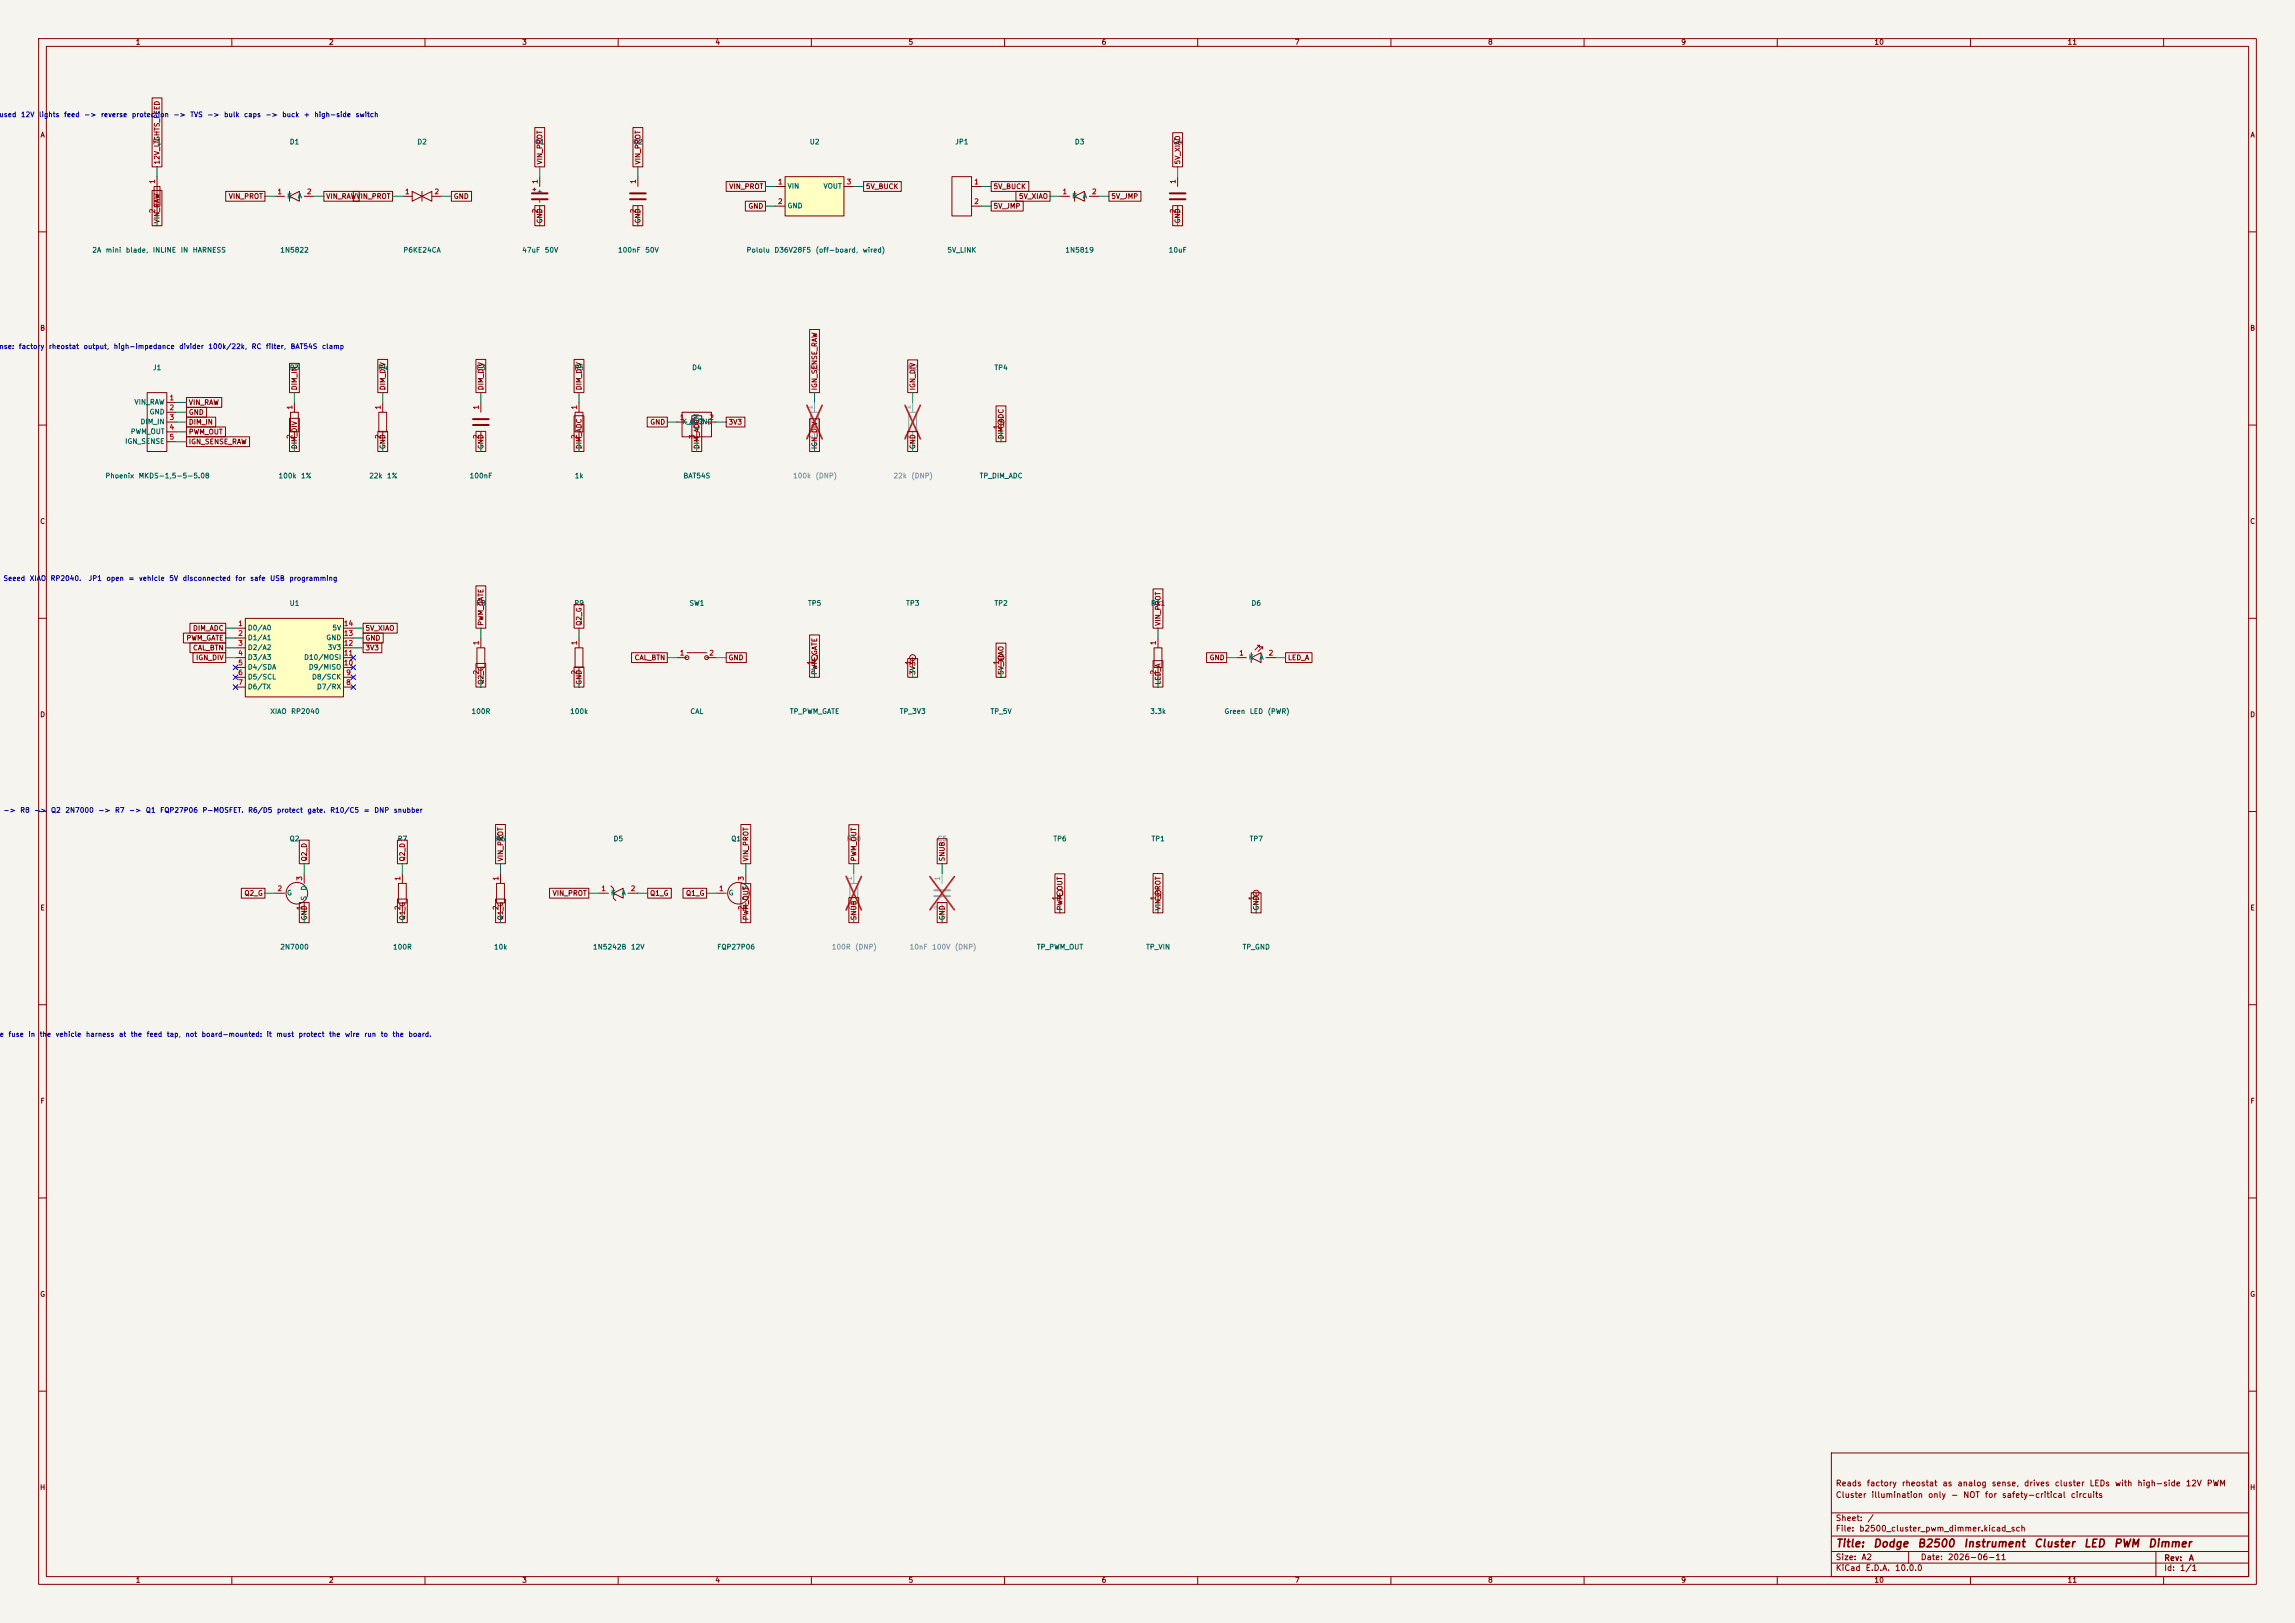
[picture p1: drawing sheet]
<svg xmlns="http://www.w3.org/2000/svg" width="594mm" height="420mm" viewBox="0 0 594 420" stroke-linecap="round" stroke-linejoin="round" font-family="sans-serif">
<defs><g id="words">
<g font-size="2" fill="#840000">
<text x="475" y="400.9">Title:</text>
<text x="484.7" y="400.9">Dodge</text>
<text x="496.1" y="400.9">B2500</text>
<text x="508.1" y="400.9">Instrument</text>
<text x="526.3" y="400.9">Cluster</text>
<text x="539.2" y="400.9">LED</text>
<text x="546.9" y="400.9">PWM</text>
<text x="555.8" y="400.9">Dimmer</text>
</g>
<g font-size="1.5" fill="#840000">
<text x="475" y="388">Cluster</text>
<text x="475" y="385">Reads</text>
<text x="483" y="385">factory</text>
<text x="484.2" y="388">illumination</text>
<text x="492.1" y="385">rheostat</text>
<text x="498.9" y="388">only</text>
<text x="502.6" y="385">as</text>
<text x="504.8" y="388">-</text>
<text x="506.5" y="385">analog</text>
<text x="508" y="388">NOT</text>
<text x="513.6" y="388">for</text>
<text x="515.4" y="385">sense,</text>
<text x="518" y="388">safety-critical</text>
<text x="523.7" y="385">drives</text>
<text x="531.7" y="385">cluster</text>
<text x="535.8" y="388">circuits</text>
<text x="540.7" y="385">LEDs</text>
<text x="547.3" y="385">with</text>
<text x="553.1" y="385">high-side</text>
<text x="565.6" y="385">12V</text>
<text x="571" y="385">PWM</text>
<text x="475" y="394">Sheet:</text>
<text x="483.2" y="394">/</text>
<text x="475" y="396.7">File:</text>
<text x="481.1" y="396.7">b2500_cluster_pwm_dimmer.kicad_sch</text>
<text x="475" y="406.9">KiCad</text>
<text x="475" y="404.1">Size:</text>
<text x="481.7" y="404.1">A2</text>
<text x="482.7" y="406.9">E.D.A.</text>
<text x="490.3" y="406.9">10.0.0</text>
<text x="497" y="404.1">Date:</text>
<text x="504" y="404.1">2026-06-11</text>
<text x="560" y="404.3">Rev:</text>
<text x="560" y="406.9">Id:</text>
<text x="564.1" y="406.9">1/1</text>
<text x="566.4" y="404.3">A</text>
</g>
<g font-size="1.3" fill="#840000">
<text x="35" y="11.9">1</text>
<text x="85" y="11.9">2</text>
<text x="135" y="11.9">3</text>
<text x="185" y="11.9">4</text>
<text x="235" y="11.9">5</text>
<text x="285" y="11.9">6</text>
<text x="335" y="11.9">7</text>
<text x="385" y="11.9">8</text>
<text x="435" y="11.9">9</text>
<text x="485" y="11.9">10</text>
<text x="535" y="11.9">11</text>
<text x="10.3" y="35.9">A</text>
<text x="582.3" y="35.9">A</text>
<text x="41.6" y="42.7" transform="rotate(-90 41.6 42.7)">12V_LIGHTS_FEED</text>
<text x="140.7" y="42.7" transform="rotate(-90 140.7 42.7)">VIN_PROT</text>
<text x="166.1" y="42.7" transform="rotate(-90 166.1 42.7)">VIN_PROT</text>
<text x="305.8" y="42.7" transform="rotate(-90 305.8 42.7)">5V_XIAO</text>
<text x="59.1" y="51.8">VIN_PROT</text>
<text x="84.3" y="51.8">VIN_RAWVIN_PROT</text>
<text x="117.3" y="51.8">GND</text>
<text x="188.6" y="49.2">VIN_PROT</text>
<text x="224" y="49.2">5V_BUCK</text>
<text x="257" y="49.2">5V_BUCK</text>
<text x="263.6" y="51.8">5V_XIAO</text>
<text x="287.5" y="51.8">5V_JMP</text>
<text x="41.6" y="57.9" transform="rotate(-90 41.6 57.9)">VIN_RAW</text>
<text x="140.7" y="57.9" transform="rotate(-90 140.7 57.9)">GND</text>
<text x="166.1" y="57.9" transform="rotate(-90 166.1 57.9)">GND</text>
<text x="193.6" y="54.3">GND</text>
<text x="257" y="54.3">5V_JMP</text>
<text x="305.8" y="57.9" transform="rotate(-90 305.8 57.9)">GND</text>
<text x="10.3" y="85.9">B</text>
<text x="582.3" y="85.9">B</text>
<text x="77.2" y="101.1" transform="rotate(-90 77.2 101.1)">DIM_IN</text>
<text x="100" y="101.1" transform="rotate(-90 100 101.1)">DIM_DIV</text>
<text x="125.4" y="101.1" transform="rotate(-90 125.4 101.1)">DIM_DIV</text>
<text x="150.8" y="101.1" transform="rotate(-90 150.8 101.1)">DIM_DIV</text>
<text x="211.8" y="101.1" transform="rotate(-90 211.8 101.1)">IGN_SENSE_RAW</text>
<text x="237.2" y="101.1" transform="rotate(-90 237.2 101.1)">IGN_DIV</text>
<text x="48.7" y="105.1">VIN_RAW</text>
<text x="48.7" y="107.6">GND</text>
<text x="48.7" y="110.2">DIM_IN</text>
<text x="48.7" y="112.7">PWM_OUT</text>
<text x="168.2" y="110.2">GND</text>
<text x="188.4" y="110.2">3V3</text>
<text x="260" y="113.8" transform="rotate(-90 260 113.8)">DIM_ADC</text>
<text x="48.7" y="115.3">IGN_SENSE_RAW</text>
<text x="77.2" y="116.4" transform="rotate(-90 77.2 116.4)">DIM_DIV</text>
<text x="100" y="116.4" transform="rotate(-90 100 116.4)">GND</text>
<text x="125.4" y="116.4" transform="rotate(-90 125.4 116.4)">GND</text>
<text x="150.8" y="116.4" transform="rotate(-90 150.8 116.4)">DIM_ADC</text>
<text x="181.3" y="116.4" transform="rotate(-90 181.3 116.4)">DIM_ADC</text>
<text x="211.8" y="116.4" transform="rotate(-90 211.8 116.4)">IGN_DIV</text>
<text x="237.2" y="116.4" transform="rotate(-90 237.2 116.4)">GND</text>
<text x="10.3" y="135.9">C</text>
<text x="582.3" y="135.9">C</text>
<text x="48.1" y="166.1">PWM_GATE</text>
<text x="49.8" y="163.5">DIM_ADC</text>
<text x="94.5" y="166.1">GND</text>
<text x="94.5" y="163.5">5V_XIAO</text>
<text x="125.4" y="162.1" transform="rotate(-90 125.4 162.1)">PWM_GATE</text>
<text x="150.8" y="162.1" transform="rotate(-90 150.8 162.1)">Q2_G</text>
<text x="300.7" y="162.1" transform="rotate(-90 300.7 162.1)">VIN_PROT</text>
<text x="49.8" y="168.6">CAL_BTN</text>
<text x="50.6" y="171.1">IGN_DIV</text>
<text x="94.5" y="168.6">3V3</text>
<text x="164.1" y="171.1">CAL_BTN</text>
<text x="188.4" y="171.1">GND</text>
<text x="312.9" y="171.1">GND</text>
<text x="333.2" y="171.1">LED_A</text>
<text x="125.4" y="177.3" transform="rotate(-90 125.4 177.3)">Q2_G</text>
<text x="150.8" y="177.3" transform="rotate(-90 150.8 177.3)">GND</text>
<text x="211.8" y="174.8" transform="rotate(-90 211.8 174.8)">PWM_GATE</text>
<text x="237.2" y="174.8" transform="rotate(-90 237.2 174.8)">3V3</text>
<text x="260" y="174.8" transform="rotate(-90 260 174.8)">5V_XIAO</text>
<text x="300.7" y="177.3" transform="rotate(-90 300.7 177.3)">LED_A</text>
<text x="10.3" y="185.9">D</text>
<text x="582.3" y="185.9">D</text>
<text x="79.7" y="223" transform="rotate(-90 79.7 223)">Q2_D</text>
<text x="105.1" y="223" transform="rotate(-90 105.1 223)">Q2_D</text>
<text x="130.5" y="223" transform="rotate(-90 130.5 223)">VIN_PROT</text>
<text x="194" y="223" transform="rotate(-90 194 223)">VIN_PROT</text>
<text x="221.9" y="223" transform="rotate(-90 221.9 223)">PWM_OUT</text>
<text x="244.8" y="223" transform="rotate(-90 244.8 223)">SNUB</text>
<text x="63.1" y="232.1">Q2_G</text>
<text x="142.9" y="232.1">VIN_PROT</text>
<text x="168.1" y="232.1">Q1_G</text>
<text x="177.4" y="232.1">Q1_G</text>
<text x="10.3" y="235.9">E</text>
<text x="79.7" y="238.3" transform="rotate(-90 79.7 238.3)">GND</text>
<text x="105.1" y="238.3" transform="rotate(-90 105.1 238.3)">Q1_G</text>
<text x="130.5" y="238.3" transform="rotate(-90 130.5 238.3)">Q1_G</text>
<text x="194" y="238.3" transform="rotate(-90 194 238.3)">PWM_OUT</text>
<text x="221.9" y="238.3" transform="rotate(-90 221.9 238.3)">SNUB</text>
<text x="244.8" y="238.3" transform="rotate(-90 244.8 238.3)">GND</text>
<text x="275.3" y="235.7" transform="rotate(-90 275.3 235.7)">PWM_OUT</text>
<text x="300.7" y="235.7" transform="rotate(-90 300.7 235.7)">VIN_PROT</text>
<text x="326.1" y="235.7" transform="rotate(-90 326.1 235.7)">GND</text>
<text x="582.3" y="235.9">E</text>
<text x="10.3" y="285.9">F</text>
<text x="582.3" y="285.9">F</text>
<text x="10.3" y="335.9">G</text>
<text x="582.3" y="335.9">G</text>
<text x="10.2" y="385.9">H</text>
<text x="582.2" y="385.9">H</text>
<text x="35" y="409.9">1</text>
<text x="85" y="409.9">2</text>
<text x="135" y="409.9">3</text>
<text x="185" y="409.9">4</text>
<text x="235" y="409.9">5</text>
<text x="285" y="409.9">6</text>
<text x="335" y="409.9">7</text>
<text x="385" y="409.9">8</text>
<text x="435" y="409.9">9</text>
<text x="485" y="409.9">10</text>
<text x="535" y="409.9">11</text>
</g>
<g font-size="1.3" fill="#0000c2">
<text x="-.3" y="30.6">used</text>
<text x="5.3" y="30.6">12V</text>
<text x="10" y="30.6">lights</text>
<text x="16.5" y="30.6">feed</text>
<text x="21.7" y="30.6">-&gt;</text>
<text x="26" y="30.6">reverse</text>
<text x="34" y="30.6">protection</text>
<text x="44.8" y="30.6">-&gt;</text>
<text x="49.1" y="30.6">TVS</text>
<text x="53.5" y="30.6">-&gt;</text>
<text x="57.8" y="30.6">bulk</text>
<text x="63" y="30.6">caps</text>
<text x="68.6" y="30.6">-&gt;</text>
<text x="72.9" y="30.6">buck</text>
<text x="78.5" y="30.6">+</text>
<text x="81.2" y="30.6">high-side</text>
<text x="91.9" y="30.6">switch</text>
<text x="-.3" y="90.6">nse:</text>
<text x="4.7" y="90.6">factory</text>
<text x="12.5" y="90.6">rheostat</text>
<text x="21.5" y="90.6">output,</text>
<text x="29.3" y="90.6">high-impedance</text>
<text x="46.3" y="90.6">divider</text>
<text x="53.8" y="90.6">100k/22k,</text>
<text x="65" y="90.6">RC</text>
<text x="68.7" y="90.6">filter,</text>
<text x="75.1" y="90.6">BAT54S</text>
<text x="83.2" y="90.6">clamp</text>
<text x=".8" y="150.6">Seeed</text>
<text x="7.6" y="150.6">XIAO</text>
<text x="13" y="150.6">RP2040.</text>
<text x="22.8" y="150.6">JP1</text>
<text x="27.4" y="150.6">open</text>
<text x="33.1" y="150.6">=</text>
<text x="35.9" y="150.6">vehicle</text>
<text x="43.7" y="150.6">5V</text>
<text x="47.2" y="150.6">disconnected</text>
<text x="60.8" y="150.6">for</text>
<text x="64.6" y="150.6">safe</text>
<text x="69.8" y="150.6">USB</text>
<text x="74.8" y="150.6">programming</text>
<text x=".8" y="210.6">-&gt;</text>
<text x="5.1" y="210.6">R8</text>
<text x="8.7" y="210.6">-&gt;</text>
<text x="13.1" y="210.6">Q2</text>
<text x="16.8" y="210.6">2N7000</text>
<text x="25.3" y="210.6">-&gt;</text>
<text x="29.6" y="210.6">R7</text>
<text x="33.3" y="210.6">-&gt;</text>
<text x="37.6" y="210.6">Q1</text>
<text x="41.3" y="210.6">FQP27P06</text>
<text x="52.3" y="210.6">P-MOSFET.</text>
<text x="64.1" y="210.6">R6/D5</text>
<text x="71.6" y="210.6">protect</text>
<text x="79.4" y="210.6">gate.</text>
<text x="85.3" y="210.6">R10/C5</text>
<text x="94" y="210.6">=</text>
<text x="96.7" y="210.6">DNP</text>
<text x="101.8" y="210.6">snubber</text>
<text x="-.2" y="268.6">e</text>
<text x="2.1" y="268.6">fuse</text>
<text x="7.2" y="268.6">in</text>
<text x="10.1" y="268.6">the</text>
<text x="14.3" y="268.6">vehicle</text>
<text x="22.1" y="268.6">harness</text>
<text x="30.7" y="268.6">at</text>
<text x="33.7" y="268.6">the</text>
<text x="37.8" y="268.6">feed</text>
<text x="43.1" y="268.6">tap,</text>
<text x="47.9" y="268.6">not</text>
<text x="52" y="268.6">board-mounted:</text>
<text x="68.9" y="268.6">it</text>
<text x="71.4" y="268.6">must</text>
<text x="77.2" y="268.6">protect</text>
<text x="85" y="268.6">the</text>
<text x="89.2" y="268.6">wire</text>
<text x="94.1" y="268.6">run</text>
<text x="98.4" y="268.6">to</text>
<text x="101.4" y="268.6">the</text>
<text x="105.6" y="268.6">board.</text>
</g>
<g font-size="1.3" fill="#006464">
<text x="39.4" y="37.7">F1</text>
<text x="74.9" y="37.7">D1</text>
<text x="107.9" y="37.7">D2</text>
<text x="138.4" y="37.7">C1</text>
<text x="163.8" y="37.7">C2</text>
<text x="209.4" y="37.7">U2</text>
<text x="247.1" y="37.7">JP1</text>
<text x="278.1" y="37.7">D3</text>
<text x="303.5" y="37.7">C4</text>
<text x="74.2" y="51.7">K</text>
<text x="76.9" y="51.7">A</text>
<text x="140.6" y="52.8" transform="rotate(-90 140.6 52.8)">-</text>
<text x="140.6" y="50.5" transform="rotate(-90 140.6 50.5)">+</text>
<text x="203.7" y="49.1">VIN</text>
<text x="213" y="49.1">VOUT</text>
<text x="277.4" y="51.7">K</text>
<text x="280.1" y="51.7">A</text>
<text x="203.7" y="54.2">GND</text>
<text x="23.8" y="65.7">2A</text>
<text x="27.2" y="65.7">mini</text>
<text x="32.4" y="65.7">blade,</text>
<text x="39.4" y="65.7">INLINE</text>
<text x="46.6" y="65.7">IN</text>
<text x="49.7" y="65.7">HARNESS</text>
<text x="72.4" y="65.7">1N5822</text>
<text x="104.3" y="65.7">P6KE24CA</text>
<text x="135" y="65.7">47uF</text>
<text x="140.9" y="65.7">50V</text>
<text x="159.8" y="65.7">100nF</text>
<text x="166.9" y="65.7">50V</text>
<text x="193.1" y="65.7">Pololu</text>
<text x="200.3" y="65.7">D36V28F5</text>
<text x="211" y="65.7">(off-board,</text>
<text x="223.2" y="65.7">wired)</text>
<text x="245.1" y="65.7">5V_LINK</text>
<text x="275.6" y="65.7">1N5819</text>
<text x="302.4" y="65.7">10uF</text>
<text x="39.4" y="96.1">J1</text>
<text x="74.9" y="96.1">R3</text>
<text x="97.7" y="96.1">R4</text>
<text x="123.1" y="96.1">C3</text>
<text x="148.5" y="96.1">R5</text>
<text x="179" y="96.1">D4</text>
<text x="257.3" y="96.1">TP4</text>
<text x="34.7" y="105">VIN_RAW</text>
<text x="38.6" y="107.5">GND</text>
<text x="33.7" y="112.6">PWM_OUT</text>
<text x="36.2" y="110.1">DIM_IN</text>
<text x="176.4" y="110.1">K_3V3</text>
<text x="178.3" y="110.1">A_GND</text>
<text x="181.2" y="111.3" transform="rotate(-90 181.2 111.3)">COM</text>
<text x="32.2" y="115.2">IGN_SENSE</text>
<text x="27.1" y="124.1">Phoenix</text>
<text x="35.8" y="124.1">MKDS-1,5-5-5.08</text>
<text x="72" y="124.1">100k</text>
<text x="77.8" y="124.1">1%</text>
<text x="95.4" y="124.1">22k</text>
<text x="100" y="124.1">1%</text>
<text x="121.4" y="124.1">100nF</text>
<text x="148.6" y="124.1">1k</text>
<text x="176.8" y="124.1">BAT54S</text>
<text x="253.4" y="124.1">TP_DIM_ADC</text>
<text x="74.8" y="157">U1</text>
<text x="123.1" y="157">R8</text>
<text x="148.5" y="157">R9</text>
<text x="178.3" y="157">SW1</text>
<text x="209" y="157">TP5</text>
<text x="234.4" y="157">TP3</text>
<text x="257.3" y="157">TP2</text>
<text x="297.8" y="157">R11</text>
<text x="323.8" y="157">D6</text>
<text x="64" y="163.4">D0/A0</text>
<text x="64" y="166">D1/A1</text>
<text x="84.3" y="166">GND</text>
<text x="85.9" y="163.4">5V</text>
<text x="64" y="168.5">D2/A2</text>
<text x="64" y="171">D3/A3</text>
<text x="64" y="173.6">D4/SDA</text>
<text x="78.6" y="171">D10/MOSI</text>
<text x="79.8" y="173.6">D9/MISO</text>
<text x="84.7" y="168.5">3V3</text>
<text x="323.1" y="171">K</text>
<text x="325.9" y="171">A</text>
<text x="64" y="176.1">D5/SCL</text>
<text x="64" y="178.7">D6/TX</text>
<text x="80.6" y="176.1">D8/SCK</text>
<text x="81.9" y="178.7">D7/RX</text>
<text x="69.8" y="185">XIAO</text>
<text x="75.2" y="185">RP2040</text>
<text x="121.9" y="185">100R</text>
<text x="147.4" y="185">100k</text>
<text x="178.5" y="185">CAL</text>
<text x="204.3" y="185">TP_PWM_GATE</text>
<text x="232.8" y="185">TP_3V3</text>
<text x="256.2" y="185">TP_5V</text>
<text x="297.6" y="185">3.3k</text>
<text x="316.8" y="185">Green</text>
<text x="323.3" y="185">LED</text>
<text x="328" y="185">(PWR)</text>
<text x="74.8" y="218">Q2</text>
<text x="102.8" y="218">R7</text>
<text x="128.2" y="218">R6</text>
<text x="158.7" y="218">D5</text>
<text x="189.1" y="218">Q1</text>
<text x="272.5" y="218">TP6</text>
<text x="297.9" y="218">TP1</text>
<text x="323.3" y="218">TP7</text>
<text x="74.2" y="232">G</text>
<text x="79.6" y="233.2" transform="rotate(-90 79.6 233.2)">S</text>
<text x="79.6" y="230.6" transform="rotate(-90 79.6 230.6)">D</text>
<text x="158" y="232">K</text>
<text x="160.8" y="232">A</text>
<text x="188.5" y="232">G</text>
<text x="193.9" y="233.2" transform="rotate(-90 193.9 233.2)">D</text>
<text x="193.9" y="230.5" transform="rotate(-90 193.9 230.5)">S</text>
<text x="72.4" y="246">2N7000</text>
<text x="101.6" y="246">100R</text>
<text x="127.7" y="246">10k</text>
<text x="153.4" y="246">1N5242B</text>
<text x="163.2" y="246">12V</text>
<text x="185.5" y="246">FQP27P06</text>
<text x="268.2" y="246">TP_PWM_OUT</text>
<text x="296.5" y="246">TP_VIN</text>
<text x="321.5" y="246">TP_GND</text>
</g>
<g font-size="1.3" fill="#a90000">
<text x="40.4" y="47.7" transform="rotate(-90 40.4 47.7)">1</text>
<text x="139.4" y="47.7" transform="rotate(-90 139.4 47.7)">1</text>
<text x="164.8" y="47.7" transform="rotate(-90 164.8 47.7)">1</text>
<text x="304.5" y="47.7" transform="rotate(-90 304.5 47.7)">1</text>
<text x="71.7" y="50.5">1</text>
<text x="79.3" y="50.5">2</text>
<text x="104.7" y="50.5">1</text>
<text x="112.3" y="50.5">2</text>
<text x="201.2" y="48">1</text>
<text x="201.2" y="53.1">2</text>
<text x="219" y="48">3</text>
<text x="252" y="48">1</text>
<text x="252" y="53.1">2</text>
<text x="274.9" y="50.5">1</text>
<text x="282.5" y="50.5">2</text>
<text x="40.4" y="55.3" transform="rotate(-90 40.4 55.3)">2</text>
<text x="139.4" y="55.3" transform="rotate(-90 139.4 55.3)">2</text>
<text x="164.8" y="55.3" transform="rotate(-90 164.8 55.3)">2</text>
<text x="304.5" y="55.3" transform="rotate(-90 304.5 55.3)">2</text>
<text x="43.7" y="103.9">1</text>
<text x="43.7" y="106.4">2</text>
<text x="75.9" y="106.1" transform="rotate(-90 75.9 106.1)">1</text>
<text x="98.8" y="106.1" transform="rotate(-90 98.8 106.1)">1</text>
<text x="124.2" y="106.1" transform="rotate(-90 124.2 106.1)">1</text>
<text x="149.6" y="106.1" transform="rotate(-90 149.6 106.1)">1</text>
<text x="43.7" y="109">3</text>
<text x="43.7" y="111.5">4</text>
<text x="75.9" y="113.7" transform="rotate(-90 75.9 113.7)">2</text>
<text x="98.8" y="113.7" transform="rotate(-90 98.8 113.7)">2</text>
<text x="124.2" y="113.7" transform="rotate(-90 124.2 113.7)">2</text>
<text x="149.6" y="113.7" transform="rotate(-90 149.6 113.7)">2</text>
<text x="175.8" y="109">1</text>
<text x="180.1" y="113.7" transform="rotate(-90 180.1 113.7)">3</text>
<text x="183.4" y="109">2</text>
<text x="258.8" y="111.2" transform="rotate(-90 258.8 111.2)">1</text>
<text x="43.7" y="114">5</text>
<text x="61.5" y="162.3">1</text>
<text x="61.5" y="164.8">2</text>
<text x="61.5" y="167.4">3</text>
<text x="88.9" y="167.4">12</text>
<text x="88.9" y="164.8">13</text>
<text x="88.9" y="162.3">14</text>
<text x="124.2" y="167.1" transform="rotate(-90 124.2 167.1)">1</text>
<text x="149.6" y="167.1" transform="rotate(-90 149.6 167.1)">1</text>
<text x="299.5" y="167.1" transform="rotate(-90 299.5 167.1)">1</text>
<text x="61.5" y="169.9">4</text>
<text x="61.5" y="172.5">5</text>
<text x="88.9" y="172.5">10</text>
<text x="88.9" y="169.9">11</text>
<text x="175.8" y="169.9">1</text>
<text x="183.4" y="169.9">2</text>
<text x="210.6" y="172.2" transform="rotate(-90 210.6 172.2)">1</text>
<text x="236" y="172.2" transform="rotate(-90 236 172.2)">1</text>
<text x="258.8" y="172.2" transform="rotate(-90 258.8 172.2)">1</text>
<text x="320.6" y="169.9">1</text>
<text x="328.2" y="169.9">2</text>
<text x="61.5" y="175">6</text>
<text x="61.5" y="177.5">7</text>
<text x="89.5" y="177.5">8</text>
<text x="89.5" y="175">9</text>
<text x="124.2" y="174.7" transform="rotate(-90 124.2 174.7)">2</text>
<text x="149.6" y="174.7" transform="rotate(-90 149.6 174.7)">2</text>
<text x="299.5" y="174.7" transform="rotate(-90 299.5 174.7)">2</text>
<text x="71.7" y="230.9">2</text>
<text x="78.5" y="228" transform="rotate(-90 78.5 228)">3</text>
<text x="103.9" y="228" transform="rotate(-90 103.9 228)">1</text>
<text x="129.3" y="228" transform="rotate(-90 129.3 228)">1</text>
<text x="155.5" y="230.9">1</text>
<text x="163.1" y="230.9">2</text>
<text x="186" y="230.9">1</text>
<text x="192.8" y="228" transform="rotate(-90 192.8 228)">3</text>
<text x="274.1" y="233.1" transform="rotate(-90 274.1 233.1)">1</text>
<text x="299.5" y="233.1" transform="rotate(-90 299.5 233.1)">1</text>
<text x="324.9" y="233.1" transform="rotate(-90 324.9 233.1)">1</text>
<text x="78.5" y="235.7" transform="rotate(-90 78.5 235.7)">1</text>
<text x="103.9" y="235.7" transform="rotate(-90 103.9 235.7)">2</text>
<text x="129.3" y="235.7" transform="rotate(-90 129.3 235.7)">2</text>
<text x="192.8" y="235.7" transform="rotate(-90 192.8 235.7)">2</text>
</g>
<g font-size="1.3" fill="#939391">
<text x="209.5" y="96.1">R1</text>
<text x="234.9" y="96.1">R2</text>
<text x="205.1" y="124.1">100k</text>
<text x="211" y="124.1">(DNP)</text>
<text x="231.1" y="124.1">22k</text>
<text x="235.7" y="124.1">(DNP)</text>
<text x="219" y="218">R10</text>
<text x="242.5" y="218">C5</text>
<text x="215.2" y="246">100R</text>
<text x="221.2" y="246">(DNP)</text>
<text x="235.3" y="246">10nF</text>
<text x="241.1" y="246">100V</text>
<text x="247" y="246">(DNP)</text>
</g>
<g font-size="1.3" fill="#a5a4a2">
<text x="210.6" y="106.1" transform="rotate(-90 210.6 106.1)">1</text>
<text x="236" y="106.1" transform="rotate(-90 236 106.1)">1</text>
<text x="210.6" y="113.7" transform="rotate(-90 210.6 113.7)">2</text>
<text x="236" y="113.7" transform="rotate(-90 236 113.7)">2</text>
<text x="220.7" y="228" transform="rotate(-90 220.7 228)">1</text>
<text x="243.6" y="228" transform="rotate(-90 243.6 228)">1</text>
<text x="220.7" y="235.7" transform="rotate(-90 220.7 235.7)">2</text>
<text x="243.6" y="235.7" transform="rotate(-90 243.6 235.7)">2</text>
</g>
</g></defs>
<path d="M0 0h594v420h-594z" fill="#f5f4ef" stroke="#f5f4ef" stroke-width=".26"/>
<g fill="none" stroke="#840000" stroke-width=".26">
<path d="M10 10h574v400h-574zM12 12h570v396h-570zM60 10v2M110 10v2M160 10v2M210 10v2M260 10v2M310 10v2M360 10v2M410 10v2M460 10v2M510 10v2"/>
<path d="M560 10v2M104.1 50.8h2.6M106.7 49.5l2.5 1.3-2.5 1.3zM109.2 50.8l2.6-1.3v2.6zM109.2 49.5v2.6M111.8 50.8h2.5M137.9 49h.8M138.3 48.6v.8M139.7 45.7v2.6M139.7 53.3v2.6M165.1 45.7v2.6M165.1 53.3v2.6"/>
<path d="M10 60h2M582 60h2M10 110h2M75.2 106.7h2v5.1h-2zM76.2 104.1v2.6M76.2 111.8v2.5M582 110h2M10 160h2M210.8 170.2v2.5M298.7 167.6h2v5.1h-2zM299.7 165.1v2.5M299.7 172.7v2.6"/>
<path d="M582 160h2M10 210h2M582 210h2M71.1 231.1h2.6M78.7 226.1v2.5M78.7 233.7v2.5M103.1 228.6h2.1v5.1h-2.1zM104.1 226.1v2.5M104.1 233.7v2.5M128.5 228.6h2.1v5.1h-2.1zM129.5 226.1v2.5M129.5 233.7v2.5"/>
<path d="M10 260h2M582 260h2M10 310h2M582 310h2M10 360h2M474 376h108v32h-108zM582 360h2M474 397.5h108M474 391.5h108M60 408v2M110 408v2M160 408v2"/>
<path d="M210 408v2M260 408v2M310 408v2M360 408v2M410 408v2M460 408v2M474 404.5h108M474 401.5h108M494 401.5v3M510 408v2M558 401.5v6.5M560 408v2"/>
<circle cx="210.8" cy="170.2" r=".76"/>
<circle cx="76.8" cy="231.1" r="2.79"/>
</g>
<path d="M137.7 50h4M137.7 51.6h4M163.1 50h4M163.1 51.6h4" fill="none" stroke="#840000" stroke-width=".51"/>
<path d="M209.8 106.7h2v5.1h-2zM210.8 104.1v2.6M210.8 111.8v2.5" fill="none" stroke="#9c9b98" stroke-width=".26"/>
<path d="M208.8 104.9l4 8.7M212.8 104.9l-4 8.7" fill="none" stroke="#e12e31" stroke-width=".46"/>
<path d="M63.5 160h25.4v20.3h-25.4z" fill="#ffffc2"/>
<g fill="none" stroke="#840000" stroke-width=".26">
<path d="M38.1 101.6h5.1v15.2h-5.1zM43.2 104.1h2.5M43.2 106.7h2.5M43.2 109.2h2.5M43.2 111.8h2.5M43.2 114.3h2.5M61 162.6h2.5M61 165.1h2.5M61 167.6h2.5M61 170.2h2.5M61 172.7h2.5M61 175.3h2.5"/>
<path d="M61 177.8h2.5M63.5 160h25.4v20.3h-25.4zM88.9 162.6h2.5M88.9 165.1h2.5M88.9 167.6h2.5M88.9 170.2h2.5M88.9 172.7h2.5M88.9 175.3h2.5M88.9 177.8h2.5M175.3 170.2h2.5M177.8 168.9h5.1M182.9 170.2h2.5"/>
<path d="M236.2 170.2v2.5M259.1 170.2v2.5M320 170.2h2.6M323.8 170.2l2.6-1.3v2.6zM323.8 168.9v2.6M325.4 167h.6v.6M326 167l-1.2 1.2M326.2 167.4h.6v.6M326.8 167.4l-1.2 1.2M327.7 170.2h2.5M299.7 231.1v2.6"/>
<circle cx="177.8" cy="170.2" r=".51"/>
<circle cx="182.9" cy="170.2" r=".51"/>
<circle cx="236.2" cy="170.2" r=".76"/>
<circle cx="259.1" cy="170.2" r=".76"/>
<circle cx="299.7" cy="231.1" r=".76"/>
</g>
<path d="M220 228.6h2v5.1h-2zM221 226.1v2.5M221 233.7v2.5" fill="none" stroke="#9c9b98" stroke-width=".26"/>
<path d="M219 226.8l4 8.7M223 226.8l-4 8.7" fill="none" stroke="#e12e31" stroke-width=".46"/>
<path d="M203.2 45.7h15.2v10.2h-15.2z" fill="#ffffc2"/>
<g fill="none" stroke="#840000" stroke-width=".26">
<path d="M39.4 25.3h2.5v17.9h-2.5zM138.4 33h2.6v10.2h-2.6zM163.8 33h2.6v10.2h-2.6zM303.5 34.3h2.6v8.9h-2.6zM39.4 49.3h2.5v9.1h-2.5zM39.9 48.3h1.5v5h-1.5zM40.6 45.7v10.2M58.4 49.5h10.2v2.6h-10.2zM71.1 50.8h2.6M74.9 50.8l2.6-1.3v2.6zM74.9 49.5v2.6M78.7 50.8h2.6"/>
<path d="M83.8 49.5h9.2v2.6h-9.2zM91.4 49.5h10.2v2.6h-10.2zM116.8 49.5h5.2v2.6h-5.2zM138.4 53.2h2.6v5.2h-2.6zM163.8 53.2h2.6v5.2h-2.6zM188 47h10.1v2.5h-10.1zM192.9 52.1h5.2v2.5h-5.2zM200.7 48.3h2.5M200.7 53.3h2.5M203.2 45.7h15.2v10.2h-15.2zM218.4 48.3h2.6M223.5 47h9.8v2.5h-9.8z"/>
<path d="M246.4 45.7h5.1v10.2h-5.1zM251.5 48.3h2.5M251.5 53.3h2.5M256.5 47h9.8v2.5h-9.8zM256.5 52.1h8.3v2.5h-8.3zM262.9 49.5h8.9v2.6h-8.9zM274.3 50.8h2.6M278.1 50.8l2.6-1.3v2.6zM278.1 49.5v2.6M281.9 50.8h2.6M287 49.5h8.3v2.6h-8.3zM303.5 53.2h2.6v5.2h-2.6z"/>
<path d="M304.8 45.7v2.6M304.8 53.3v2.6M74.9 94h2.6v7.6h-2.6zM97.8 93h2.5v8.6h-2.5zM123.2 93h2.5v8.6h-2.5zM148.6 93h2.5v8.6h-2.5zM209.5 85.3h2.6v16.3h-2.6zM234.9 93.1h2.6v8.5h-2.6zM48.3 102.9h9.1v2.5h-9.1zM48.3 105.4h5.2v2.6h-5.2zM48.3 107.9h7.5v2.6h-7.5zM48.3 110.5h10.1v2.5h-10.1z"/>
<path d="M48.3 113h16.3v2.6h-16.3zM74.9 108.2h2.6v8.6h-2.6zM97.8 111.6h2.5v5.2h-2.5zM98 106.7h2.1v5.1h-2.1zM99.1 104.1v2.6M99.1 111.8v2.5M123.2 111.6h2.5v5.2h-2.5zM124.5 104.1v2.6M124.5 111.8v2.5M148.6 107.6h2.5v9.2h-2.5zM148.8 106.7h2.1v5.1h-2.1zM149.9 104.1v2.6"/>
<path d="M149.9 111.8v2.5M167.5 107.9h5.2v2.6h-5.2zM175.3 109.2h2.5M176.5 106.7h7.6v6.3h-7.6zM179.1 107.6h2.5v9.2h-2.5zM180.3 111.8v2.5M182.9 109.2h2.5M188 107.9h4.8v2.6h-4.8zM209.5 108.4h2.6v8.4h-2.6zM234.9 111.6h2.6v5.2h-2.6zM257.8 105h2.6v9.3h-2.6zM259.1 109.2v2.6"/>
<path d="M123.2 151.6h2.5v11h-2.5zM148.6 156.4h2.5v6.2h-2.5zM298.4 152.4h2.6v10.2h-2.6zM47.5 163.8h10.9v2.6h-10.9zM49.2 161.3h9.2v2.5h-9.2zM49.2 166.4h9.2v2.5h-9.2zM49.9 168.9h8.5v2.6h-8.5zM94 163.8h5.2v2.6h-5.2zM94 161.3h8.8v2.5h-8.8zM94 166.4h4.8v2.5h-4.8zM123.2 171.7h2.5v6.1h-2.5zM123.4 167.6h2.1v5.1h-2.1z"/>
<path d="M124.5 165.1v2.5M124.5 172.7v2.6M148.6 172.6h2.5v5.2h-2.5zM148.8 167.6h2.1v5.1h-2.1zM149.9 165.1v2.5M149.9 172.7v2.6M163.5 168.9h9.2v2.6h-9.2zM188 168.9h5.2v2.6h-5.2zM209.5 164.3h2.6v11h-2.6zM234.9 170.4h2.6v4.9h-2.6zM257.8 166.4h2.6v8.9h-2.6zM298.4 171h2.6v6.8h-2.6z"/>
<path d="M312.3 168.9h5.2v2.6h-5.2zM332.7 168.9h6.9v2.6h-6.9zM77.5 217.4h2.5v6.1h-2.5zM102.9 217.4h2.5v6.1h-2.5zM128.3 213.4h2.5v10.1h-2.5zM191.8 213.4h2.5v10.1h-2.5zM219.7 213.4h2.6v10.1h-2.6zM242.6 217h2.5v6.5h-2.5zM62.5 229.9h6.1v2.5h-6.1zM77.5 233.6h2.5v5.2h-2.5zM102.9 232.6h2.5v6.2h-2.5zM128.3 232.6h2.5v6.2h-2.5z"/>
<path d="M142.2 229.9h10.2v2.5h-10.2zM154.9 231.1h2.6M158.1 229.2l.6 .7v2.5l.7 .6M158.7 231.1l2.6-1.2v2.5zM162.6 231.1h2.5M167.6 229.9h6.2v2.5h-6.2zM176.8 229.9h6.1v2.5h-6.1zM185.4 231.1h2.6M191.8 228.7h2.5v10.1h-2.5zM193 226.1v2.5M193 233.7v2.5M219.7 232.3h2.6v6.5h-2.6z"/>
<path d="M242.6 233.6h2.5v5.2h-2.5zM273 226.1h2.6v10.1h-2.6zM274.3 231.1v2.6M298.4 226.1h2.6v10.1h-2.6zM323.8 231h2.6v5.2h-2.6zM325.1 231.1v2.6"/>
<circle cx="259.1" cy="109.2" r=".76"/>
<circle cx="191.1" cy="231.1" r="2.79"/>
<circle cx="274.3" cy="231.1" r=".76"/>
<circle cx="325.1" cy="231.1" r=".76"/>
</g>
<path d="M235.2 106.7h2v5.1h-2zM236.2 104.1v2.6M236.2 111.8v2.5M243.8 226.1v2.5M243.8 233.7v2.5" fill="none" stroke="#9c9b98" stroke-width=".26"/>
<path d="M234.2 104.9l4 8.7M238.2 104.9l-4 8.7M240.7 226.8l6.3 8.6M247 226.8l-6.3 8.6" fill="none" stroke="#e12e31" stroke-width=".46"/>
<path d="M302.8 50h4M302.8 51.6h4M122.4 108.5h4.1M122.4 110h4.1" fill="none" stroke="#840000" stroke-width=".51"/>
<path d="M241.8 230.4h4.1M241.8 231.9h4.1" fill="none" stroke="#9c9b98" stroke-width=".51"/>
<g fill="none" stroke="#009600" stroke-width=".26">
<path d="M40.6 43.2v2.5M40.6 55.9v2.5M68.6 50.8h2.5M81.3 50.8h2.5M101.6 50.8h2.5M114.3 50.8h2.5M139.7 43.2v2.5M139.7 55.9v2.5M165.1 43.2v2.5M165.1 55.9v2.5M198.1 48.3h2.6M198.1 53.3h2.6"/>
<path d="M221 48.3h2.5M254 48.3h2.5M254 53.3h2.5M271.8 50.8h2.5M284.5 50.8h2.5M304.8 43.2v2.5M304.8 55.9v2.5M45.7 109.2h2.6M45.7 114.3h2.6M45.7 104.1h2.6M45.7 106.7h2.6M45.7 111.8h2.6"/>
<path d="M76.2 101.6v2.5M76.2 114.3v2.5M99.1 101.6v2.5M99.1 114.3v2.5M124.5 101.6v2.5M124.5 114.3v2.5M149.9 101.6v2.5M149.9 114.3v2.5M172.7 109.2h2.6M180.3 114.3v2.5M185.4 109.2h2.6M210.8 101.6v2.5"/>
<path d="M210.8 114.3v2.5M236.2 101.6v2.5M236.2 114.3v2.5M259.1 111.8v2.5M58.4 170.2h2.6M58.4 165.1h2.6M58.4 167.6h2.6M58.4 162.6h2.6M91.4 165.1h2.6M91.4 167.6h2.6M91.4 162.6h2.6M124.5 162.6v2.5"/>
<path d="M124.5 175.3v2.5M149.9 162.6v2.5M149.9 175.3v2.5M172.7 170.2h2.6M185.4 170.2h2.6M210.8 172.7v2.6M236.2 172.7v2.6M259.1 172.7v2.6M299.7 162.6v2.5M299.7 175.3v2.5M317.5 170.2h2.5M330.2 170.2h2.5"/>
<path d="M68.6 231.1h2.5M78.7 223.5v2.6M78.7 236.2v2.6M104.1 223.5v2.6M104.1 236.2v2.6M129.5 223.5v2.6M129.5 236.2v2.6M152.4 231.1h2.5M165.1 231.1h2.5M182.9 231.1h2.5M193 223.5v2.6M193 236.2v2.6"/>
<path d="M221 223.5v2.6M221 236.2v2.6M243.8 223.5v2.6M243.8 236.2v2.6M274.3 233.7v2.5M299.7 233.7v2.5M325.1 233.7v2.5"/>
</g>
<g fill="none" stroke="#000084" stroke-width=".26">
<path d="M60.4 177.2l1.2 1.2M60.4 174.7l1.2 1.2M60.4 172.1l1.2 1.2M61.6 177.2l-1.2 1.2M61.6 174.7l-1.2 1.2M61.6 172.1l-1.2 1.2M90.8 174.7l1.2 1.2M90.8 177.2l1.2 1.2M90.8 172.1l1.2 1.2M90.8 169.6l1.2 1.2M92 174.7l-1.2 1.2M92 177.2l-1.2 1.2"/>
<path d="M92 172.1l-1.2 1.2M92 169.6l-1.2 1.2"/>
</g>
<use href="#words"/>
</svg>
